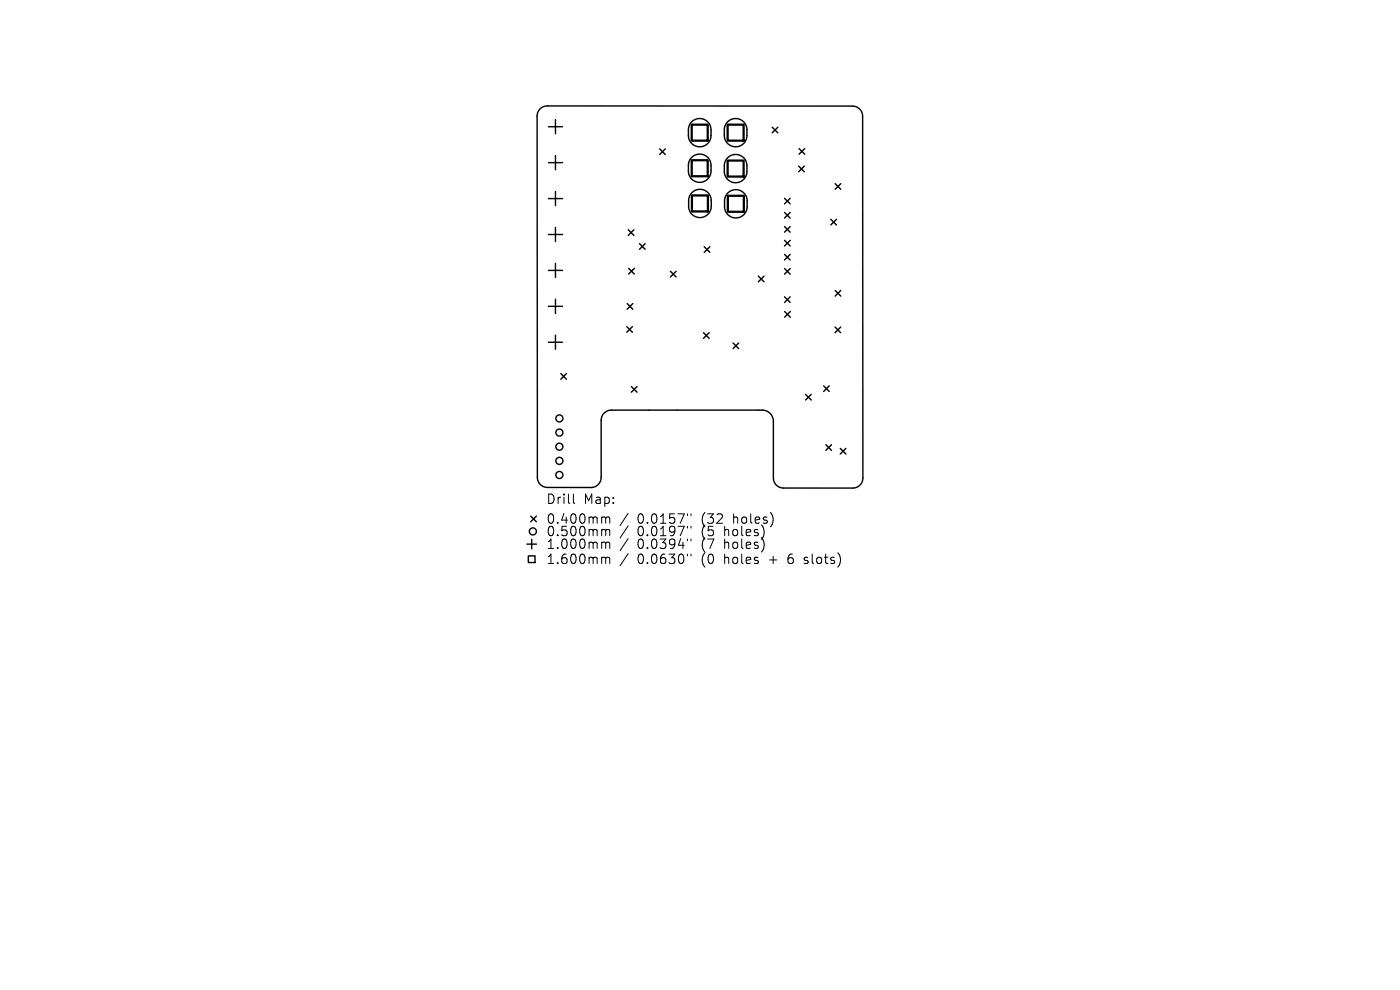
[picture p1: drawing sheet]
<svg xmlns="http://www.w3.org/2000/svg" width="297mm" height="210mm" viewBox="0 0 297 210" stroke-linecap="round" stroke-linejoin="round" font-family="sans-serif">
<defs><g id="words">
<g font-size="2.8">
<text x="115.8" y="107.2">Drill</text>
<text x="123.8" y="107.2">Map:</text>
<text x="115.8" y="111.4">0.400mm</text>
<text x="135.2" y="111.4">0.0157&quot;</text>
<text x="149" y="111.4">(32</text>
<text x="155.8" y="111.4">holes)</text>
<text x="115.8" y="114">0.500mm</text>
<text x="115.8" y="116.7">1.000mm</text>
<text x="115.8" y="119.9">1.600mm</text>
<text x="135.2" y="114">0.0197&quot;</text>
<text x="135.2" y="116.7">0.0394&quot;</text>
<text x="135.2" y="119.9">0.0630&quot;</text>
<text x="149" y="114">(5</text>
<text x="149" y="116.7">(7</text>
<text x="149" y="119.9">(0</text>
<text x="153.9" y="114">holes)</text>
<text x="153.9" y="116.7">holes)</text>
<text x="153.9" y="119.9">holes</text>
<text x="163.7" y="119.9">+</text>
<text x="167.9" y="119.9">6</text>
<text x="171.5" y="119.9">slots)</text>
</g>
</g></defs>
<g fill="none" stroke="#000" stroke-width=".3">
<path d="M114.6 23l.7-.4 .7-.1h64.9a2.15 2.15 0 0 1 2.1 2.1l.1 76.8a2.15 2.15 0 0 1-2.1 2.1h-14.8a2.15 2.15 0 0 1-2.1-2v-12a2.38 2.38 0 0 0-2.3-2.5h-32a2.15 2.15 0 0 0-2.3 2.2v12.1a2.16 2.16 0 0 1-2.1 2.1h-9.2a2.15 2.15 0 0 1-2.2-2.1l-.1-76.7 .2-.8zM116.3 26.9h3M116.3 34.5h3M117.8 25.4v3M117.8 33v3M139.9 31.6l1.2 1.2M141.1 31.6l-1.2 1.2M146.7 25.8a2.4 2.4 0 0 1 2.7-.5 2.4 2.4 0 0 1 1.4 2.2v1.2a2.4 2.4 0 0 1-2.4 2.4 2.4 2.4 0 0 1-2.4-2.4l.1-1.8zM146.7 33.4a2.4 2.4 0 0 1 2.7-.5 2.4 2.4 0 0 1 1.4 2.2v1.2a2.4 2.4 0 0 1-2.4 2.4 2.4 2.4 0 0 1-2.4-2.4l.1-1.8zM154.4 25.8a2.4 2.4 0 0 1 2.6-.5 2.4 2.4 0 0 1 1.5 2.2v1.2a2.4 2.4 0 0 1-2.4 2.4 2.4 2.4 0 0 1-2.4-2.4v-1.8zM154.4 33.5a2.4 2.4 0 0 1 2.6-.6 2.4 2.4 0 0 1 1.5 2.3v1.2a2.4 2.4 0 0 1-2.4 2.4 2.4 2.4 0 0 1-2.4-2.4v-1.9zM163.8 27l1.2 1.2"/>
<path d="M165 27l-1.2 1.2M169.4 35.2l1.2 1.2M169.5 31.5l1.2 1.2M170.6 35.2l-1.2 1.2M170.7 31.5l-1.2 1.2M177.2 39l1.2 1.2M178.4 39l-1.2 1.2M116.3 42.1h3M116.3 49.7h3M116.3 57.4h3M117.8 40.6v3M117.8 48.2v3"/>
<path d="M117.8 55.9v3M133.3 48.7l1.2 1.2M133.4 56.9l1.2 1.2M134.5 48.7l-1.2 1.2M134.6 56.9l-1.2 1.2M135.7 51.7l1.2 1.2M136.9 51.7l-1.2 1.2M142.2 57.6l1.2 1.2M143.4 57.6l-1.2 1.2M146.8 40.9a2.4 2.4 0 0 1 2.6-.6 2.4 2.4 0 0 1 1.5 2.3v1.2a2.4 2.4 0 0 1-2.4 2.4 2.4 2.4 0 0 1-2.4-2.4l.1-1.9zM149.4 52.3l1.2 1.2M150.6 52.3l-1.2 1.2"/>
<path d="M154.4 40.9a2.4 2.4 0 0 1 2.6-.5 2.4 2.4 0 0 1 1.5 2.2v1.2a2.4 2.4 0 0 1-2.4 2.4 2.4 2.4 0 0 1-2.4-2.4l.1-1.8zM160.9 58.6l1.2 1.2M162.1 58.6l-1.2 1.2M166.4 42.1l1.2 1.2M166.4 45.1l1.2 1.2M166.4 48.1l1.2 1.2M166.4 51l1.2 1.2M166.4 54l1.2 1.2M166.4 57l1.2 1.2M167.6 42.1l-1.2 1.2M167.6 45.1l-1.2 1.2M167.6 48.1l-1.2 1.2"/>
<path d="M167.6 51l-1.2 1.2M167.6 54l-1.2 1.2M167.6 57l-1.2 1.2M176.3 46.5l1.2 1.2M177.5 46.5l-1.2 1.2M116.3 65h3M116.3 72.6h3M117.8 63.5v3M117.8 71.1v3M119 79.2l1.2 1.2M120.2 79.2l-1.2 1.2M133 69.3l1.2 1.2"/>
<path d="M133 64.4l1.2 1.2M134.2 69.3l-1.2 1.2M134.2 64.4l-1.2 1.2M149.2 70.6l1.2 1.2M150.4 70.6l-1.2 1.2M155.5 72.8l1.2 1.2M156.7 72.8l-1.2 1.2M166.4 63l1.2 1.2M166.5 66.1l1.2 1.2M167.6 63l-1.2 1.2M167.7 66.1l-1.2 1.2M177.1 69.4l1.2 1.2"/>
<path d="M177.2 61.6l1.2 1.2M178.3 69.4l-1.2 1.2M178.4 61.6l-1.2 1.2M133.9 82l1.2 1.2M135.1 82l-1.2 1.2M170.9 83.7l1.2 1.2M172.1 83.7l-1.2 1.2M174.7 81.8l1.2 1.2M175.2 94.3l1.2 1.2M175.9 81.8l-1.2 1.2M176.4 94.3l-1.2 1.2M178.3 95.1l1.2 1.2"/>
<path d="M179.5 95.1l-1.2 1.2M111.8 115.4h2M112.1 117.9h1.4v1.4h-1.4zM112.6 109.5l1.2 1.2M112.8 114.4v2M113.8 109.5l-1.2 1.2"/>
<circle cx="118.7" cy="91.8" r=".75"/>
<circle cx="118.7" cy="94.8" r=".75"/>
<circle cx="118.7" cy="88.8" r=".75"/>
<circle cx="118.7" cy="97.8" r=".75"/>
<circle cx="113" cy="112.7" r=".75"/>
<circle cx="118.7" cy="100.8" r=".75"/>
</g>
<path d="M146.7 26.4h3.4v3.4h-3.4zM146.7 34h3.4v3.4h-3.4zM154.4 26.4h3.4v3.4h-3.4zM154.4 34.1h3.4v3.4h-3.4zM146.8 41.5h3.4v3.4h-3.4zM154.4 41.5h3.4v3.4h-3.4z" fill="none" stroke="#000" stroke-width=".48"/>
<g fill="none" stroke="#000" stroke-width=".21">
<path d="M121.6 104.8v1.7l.3 .3M127.9 109.7h.3l.3 .3M127.9 112.3l.5 .1 .1 .2M127.9 115l.5 .1 .1 .2M127.9 118.2l.5 .1 .1 .2M128.5 110l.3-.3 .5 .1 .1 1.2M128.5 110v1M128.5 112.6v1M128.5 115.3v1M128.5 118.5v1M128.5 112.6l.3-.3 .5 .1 .1 1.2M128.5 115.3l.3-.3 .5 .1 .1 1.2"/>
<path d="M128.5 118.5l.3-.3 .5 .1 .1 1.2M133.3 108.9l-1.8 2.6M133.3 111.5l-1.8 2.6M133.3 114.2l-1.8 2.6M133.3 117.4l-1.8 2.6M145.8 109v.4M145.8 111.6v.4M145.8 114.3v.4M145.8 117.5v.4M146.6 109v.4M146.6 111.6v.4M146.6 114.3v.4"/>
<path d="M146.6 117.5v.4M170.6 119.4l.2 .1M170.7 118.3v.5"/>
</g>
<use href="#words"/>
</svg>
